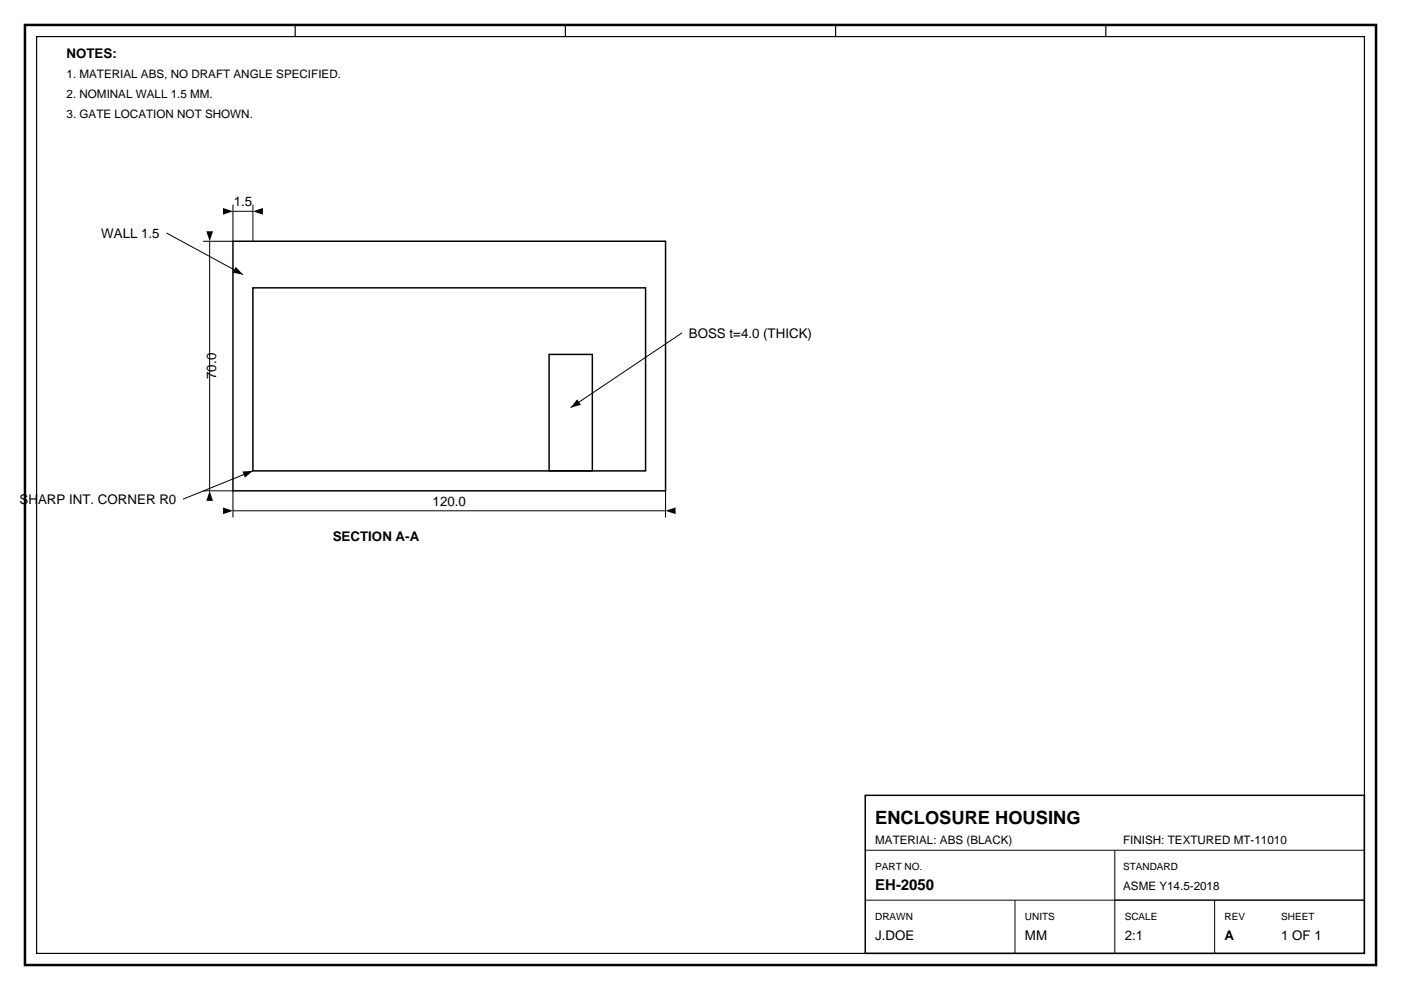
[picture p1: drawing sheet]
<svg xmlns="http://www.w3.org/2000/svg" width="297mm" height="210mm" viewBox="0 0 297 210" stroke-linecap="round" stroke-linejoin="round" font-family="sans-serif">
<defs><g id="words">
<text font-size="3.9" x="185.6" y="174.6">ENCLOSURE HOUSING</text>
<text font-size="3.2" x="185.6" y="188.7">EH-2050</text>
<g font-size="2.8">
<text x="14.1" y="12.3">NOTES:</text>
<text x="49.5" y="43.7">1.5</text>
<text x="21.5" y="50.4">WALL 1.5</text>
<text x="146" y="71.6">BOSS t=4.0 (THICK)</text>
<text x="45.9" y="80.4" transform="rotate(-90 45.9 80.4)">70.0</text>
<text x="4.2" y="106.9">SHARP INT. CORNER R0</text>
<text x="91.7" y="107.2">120.0</text>
<text x="70.6" y="114.7">SECTION A-A</text>
<text x="185.6" y="199.3">J.DOE</text>
<text x="217.3" y="199.3">MM</text>
<text x="238.5" y="199.3">2:1</text>
<text x="259.6" y="199.3">A</text>
<text x="271.6" y="199.3">1 OF 1</text>
</g>
<g font-size="2.5">
<text x="14.1" y="16.6">1. MATERIAL ABS, NO DRAFT ANGLE SPECIFIED.</text>
<text x="14.1" y="20.8">2. NOMINAL WALL 1.5 MM.</text>
<text x="14.1" y="25">3. GATE LOCATION NOT SHOWN.</text>
<text x="185.6" y="178.9">MATERIAL: ABS (BLACK)</text>
<text x="238.1" y="178.9">FINISH: TEXTURED MT-11010</text>
<text x="238.1" y="188.7">ASME Y14.5-2018</text>
</g>
<g font-size="2.1">
<text x="185.6" y="184.5">PART NO.</text>
<text x="238.1" y="184.5">STANDARD</text>
<text x="185.6" y="195.1">DRAWN</text>
<text x="217.3" y="195.1">UNITS</text>
<text x="238.5" y="195.1">SCALE</text>
<text x="259.6" y="195.1">REV</text>
<text x="271.6" y="195.1">SHEET</text>
</g>
</g></defs>
<path d="M5.3 5.3h286.4v199.3h-286.4z" fill="none" stroke="#000" stroke-width=".53"/>
<path d="M7.8 7.8h281.5v194.3h-281.5zM62.6 5.3v2.5M119.9 5.3v2.5M177.2 5.3v2.5M234.5 5.3v2.5" fill="none" stroke="#000" stroke-width=".25"/>
<path d="M49.4 51.2h91.7v52.9h-91.7zM53.6 61h83.3v38.8h-83.3zM116.4 75.1h9.2v24.7h-9.2zM183.4 168.6h105.9v33.5h-105.9z" fill="none" stroke="#000" stroke-width=".32"/>
<g fill="none" stroke="#000" stroke-width=".21">
<path d="M35.3 49.4l16.2 8.8M44.4 51.2v52.9M49.4 43.4v7.8h-6.4M49.4 44.8h4.2M53.6 43.4v7.8M144.6 70.6l-23.6 15.8M53.6 99.8l-14.8 6M43 104.1h6.4v5.6M49.4 108.3h91.7M141.1 104.1v5.6M183.4 180.3h105.9M183.4 190.9h105.9"/>
<path d="M215.2 190.9v11.2M236.4 180.3v21.8M257.5 190.9v11.2"/>
</g>
<path d="M43.7 49h1.5l-.8 2.2zM47.3 44.1l2.1 .7-2.1 .7zM50 56.6l1.5 1.6-2.2-.4zM53.6 44.8l2.1-.7v1.4zM51.4 100l2.2-.2-1.7 1.5zM122.4 84.7l.8 1.1-2.2 .6zM44.4 104.1l.8 2.1h-1.5zM47.3 107.6l2.1 .7-2.1 .7zM141.1 108.3l2.1-.7v1.4z" fill="#000"/>
<use href="#words"/>
</svg>
